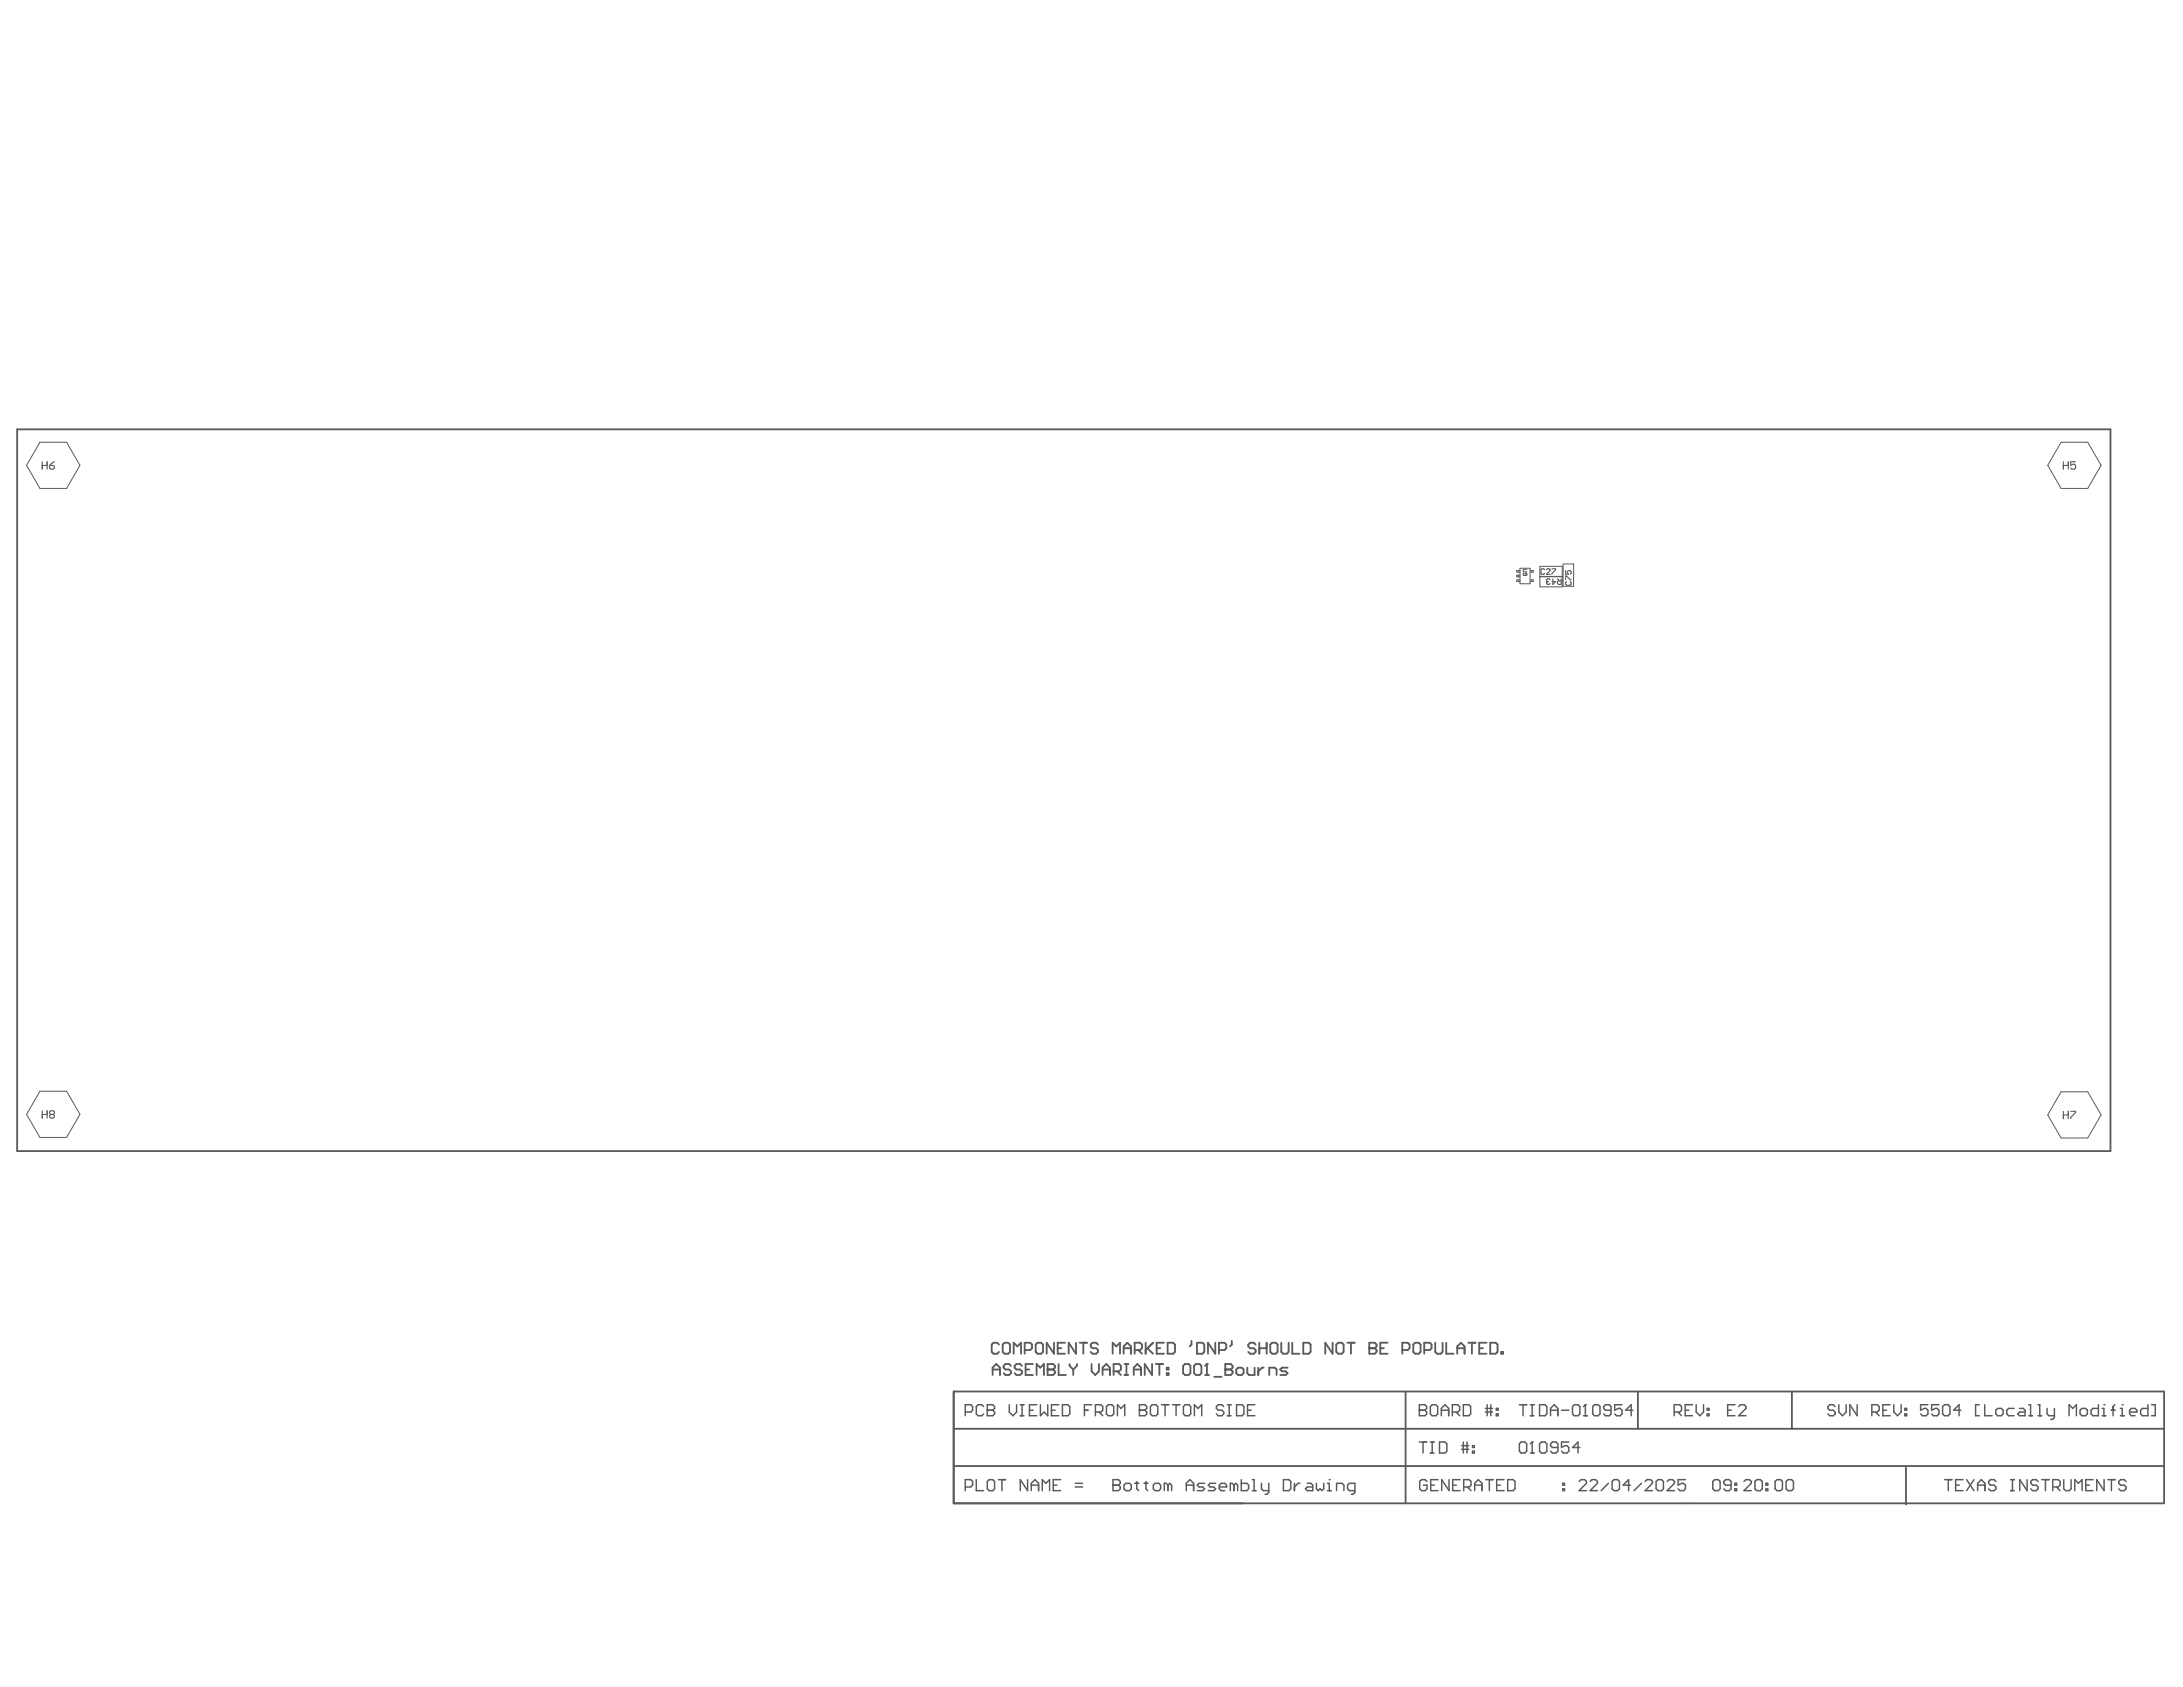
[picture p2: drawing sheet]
<svg xmlns="http://www.w3.org/2000/svg" width="279mm" height="216mm" viewBox="0 0 279 216" stroke-linecap="round" stroke-linejoin="round" font-family="sans-serif">
<g fill="none" stroke="#5a5a5a" stroke-width=".23">
<path d="M2.2 54.9h267.9v92.4h-267.9zM122.1 178.1h154.9v14.3h-154.9zM127 176v-1l.5-.4 .5 .4v1M127 175.3h1M127.9 172.1l-.3-.3h-.4l-.3 .3v.9l.3 .2h.4l.3-.2M128.3 172.1l.3-.3h.4l.3 .3v.9l-.3 .2h-.4l-.3-.2zM129.4 174.8l-.2-.2h-.5l-.2 .2v.2l.2 .3h.5l.2 .2v.2l-.2 .3h-.5l-.2-.3M129.7 173.2v-1.4l.5 .5 .5-.5v1.4M130.8 174.8l-.2-.2h-.5l-.2 .2v.2l.2 .3h.5l.2 .2v.2l-.2 .3h-.5l-.2-.3M131.1 172.8h.8l.2-.3v-.4l-.2-.3h-.8v1.4M131.3 175.3h.4M132.2 174.6h-.9v1.4h.9"/>
<path d="M132.6 172.1l.2-.3h.5l.2 .3v.9l-.2 .2h-.5l-.2-.2zM132.7 176v-1.4l.4 .4 .5-.4v1.4M134.1 175.3h.1M134.1 175.3h.7M134.1 174.6h.7l.2 .2v.2l-.2 .3 .2 .2v.2l-.2 .3h-.7zM134.9 171.8v1.4l-.9-1.4v1.4M135.4 172.5h.4M135.5 174.6v1.4h.9M136.3 171.8h-.9v1.4h.9M136.9 174.6v.2l.5 .5M137.4 175.3v.7M137.7 171.8v1.4l-.9-1.4v1.4"/>
<path d="M137.8 174.6v.2l-.4 .5M138.2 171.8h.9M138.7 171.8v1.4M139.7 174.6v.9l.5 .5 .4-.5v-.9M140.5 172.1l-.2-.3h-.5l-.2 .3v.2l.2 .2h.5l.2 .3v.2l-.2 .2h-.5l-.2-.2M141.1 175.3h1M141.1 176v-1l.5-.4 .5 .4v1M142.4 173.2v-1.4l.5 .5 .4-.5v1.4M142.5 175.5h.7l.3-.2v-.5l-.3-.2h-.7v1.4M143 175.5l.5 .5M143.8 173.2v-.9l.5-.5 .5 .5v.9M143.8 172.5h1"/>
<path d="M143.9 174.6h.5M143.9 176h.5M144.2 174.6v1.4M145.1 175.3h.9M145.1 176v-1l.5-.4 .4 .4v1M145.2 172.8h.7l.3-.3v-.4l-.3-.3h-.7v1.4M145.7 172.8l.5 .4M146.6 171.8v1.4M146.9 172.5l.7 .7M147.5 174.6v1.4l-1-1.4v1.4M147.6 171.8l-1 1M147.9 174.6h1"/>
<path d="M148 172.5h.5M148.4 174.6v1.4M149 171.8h-1v1.4h1M149.3 175h.3v.3h-.3zM149.3 175.7h.3v.3h-.3zM149.4 171.8h.7l.3 .3v.9l-.3 .2h-.7zM151.4 174.8l.3-.2h.4l.3 .2v.9l-.3 .3h-.4l-.3-.3zM152.5 171.6v.5l-.2 .2M152.8 174.8l.3-.2h.4l.3 .2v.9l-.3 .3h-.4l-.3-.3zM153.2 171.8h.7l.2 .3v.9l-.2 .2h-.7zM154.2 176h.5M154.5 174.6h.1"/>
<path d="M154.5 174.6v1.4M154.5 174.6l-.3 .2M155.4 176.2h1M155.5 171.8v1.4l-.9-1.4v1.4M156 172.8h.7l.3-.3v-.4l-.3-.3h-.7v1.4M156.8 175.3h.1M156.8 175.3h.7M156.8 174.6h.7l.3 .2v.2l-.3 .3 .3 .2v.2l-.3 .3h-.7zM157.7 171.6v.5l-.3 .2M158.2 175.3l.3-.3h.4l.3 .3v.4l-.3 .3h-.4l-.3-.3zM159.6 175v.7l.3 .3h.7v-1M160.7 172.1l-.2-.3h-.5l-.2 .3v.2l.2 .2h.5l.2 .3v.2l-.2 .2h-.5l-.2-.2"/>
<path d="M161 175v1M161.2 172.5h.9M161.2 171.8v1.4M161.7 175h-.2l-.5 .5M162.1 171.8v1.4M162.4 176v-1h.8l.2 .3v.7M162.6 172.1l.2-.3h.5l.2 .3v.9l-.2 .2h-.5l-.2-.2zM164 171.8v1.2l.2 .2h.5l.2-.2v-1.2M164.8 175h-.7l-.2 .3 .2 .2h.5l.2 .2-.2 .3h-.7M165.4 171.8v1.4h.9M166.8 171.8h.7l.2 .3v.9l-.2 .2h-.7zM170.6 171.8v1.4l-1-1.4v1.4"/>
<path d="M171.3 171.8h.4l.3 .3v.9l-.3 .2h-.4l-.3-.2v-.9zM172.4 171.8h1M172.9 171.8v1.4M175.3 172.5h.1M175.3 171.8h.7l.2 .3v.2l-.2 .2 .2 .3v.2l-.2 .2h-.7zM175.3 172.5h.7M176.7 172.5h.4M177.6 171.8h-.9v1.4h.9M179.5 172.8h.7l.2-.3v-.4l-.2-.3h-.7v1.4M179.9 178.1v14.3M180.9 172.1l.2-.3h.5l.2 .3v.9l-.2 .2h-.5l-.2-.2zM182.3 172.8h.7l.2-.3v-.4l-.2-.3h-.7v1.4"/>
<path d="M183.7 171.8v1.2l.2 .2h.5l.2-.2v-1.2M185.1 171.8v1.4h.9M186.5 172.5h.9M186.5 173.2v-.9l.5-.5 .4 .5v.9M187.9 171.8h1M188.4 171.8v1.4M189.3 172.5h.5M190.3 171.8h-1v1.4h1M190.7 171.8h.7l.3 .3v.9l-.3 .2h-.7zM192.1 173h.3v.2h-.3zM209.6 178.1v4.8M229.3 178.1v4.8"/>
<path d="M122.1 187.6h154.8M122.1 182.9h154.9M243.9 187.8v4.7"/>
</g>
<g fill="none" stroke="#5a5a5a" stroke-width=".13">
<path d="M5.1 56.6h3.4l1.7 3-1.7 2.9h-3.4l-1.7-2.9zM263.8 56.6h3.4l1.7 3-1.7 2.9h-3.4l-1.7-2.9zM194.5 73.6h-.4v.2h.4M194.5 73h-.4v.2h.4M194.5 74.2h-.4v.2h.4M194.5 72.7h1.3v2h-1.3zM195 73.3v.1v.3h.3l.1-.3-.1-.1-.1 .1v.3M195.4 72.9h-.4v.1v.2h.4M195.8 73h.4v.2h-.4M195.8 74.2h.4v.2h-.4M197.1 72.5h2.8v2.6h-2.8zM197.1 73.8h2.8"/>
<path d="M200.1 72.2h1.3v2.8h-1.3zM5.1 139.7h3.4l1.7 2.9-1.7 3h-3.4l-1.7-3zM263.8 139.7h3.4l1.7 3-1.7 2.9h-3.4l-1.7-2.9z"/>
</g>
<g fill="none" stroke="#5a5a5a" stroke-width=".14">
<path d="M5.4 59.6h.6M5.4 59.1v.9M6 59.1v.9M6.3 59.6h.5l.2 .1v.2l-.2 .1h-.3l-.2-.1zM7 59.1l-.7 .5M264.1 59.1v.9M264.1 59.6h.6M264.7 59.1v.9M265.7 59.1h-.7v.5l.3-.2h.2l.2 .2v.3l-.2 .1h-.3l-.2-.1M197.7 72.9l-.1-.1h-.3l-.1 .1v.5l.1 .1h.3l.1-.1M197.9 74.6h.1M197.9 72.9l.1-.1h.3l.1 .1v.1l-.5 .5h.5"/>
<path d="M197.9 74.6l.1 .2h.3l.1-.1M198 74.4h.2M198 74.4l-.1 .2M198.4 74.2l-.1-.1h-.3l-.1 .1 .1 .2M198.6 72.8h.5v.1l-.5 .5v.1M198.8 74.1v.7l.3-.4h-.5M199.3 74.1l.3 .2M199.8 74.1v.7h-.3l-.2-.1v-.3l.2-.1h.3M200.4 73v.5h.3l-.1-.2 .1-.3h.3l.1 .1v.3l-.1 .1M200.4 74.2v-.5h.1l.5 .5h.1M200.5 74.4l-.1 .1v.3l.1 .1h.5l.1-.1v-.3l-.1-.1M5.4 142.2v.9"/>
<path d="M5.4 142.6h.6M6 142.2v.9M6.5 142.6h.3M6.5 142.6l-.2-.1v-.2l.2-.1h.3l.2 .1v.2l-.2 .1M6.5 142.6l-.2 .2v.1l.2 .2h.3l.2-.2v-.1l-.2-.2M264.1 142.2v1M264.1 142.7h.6M264.7 142.2v1M265 142.2h.7v.2l-.7 .6v.2"/>
</g>
<g fill="none" stroke="#5a5a5a" stroke-width=".19">
<path d="M126.4 179.8h.7l.2 .2v.2l-.2 .3 .2 .2v.2l-.2 .3h-.7zM129.2 179.8v.9l.4 .5 .5-.5v-.9M130.6 179.8h.5M130.8 179.8v1.4M132.7 179.8h-.9v1.4h.9M133.2 179.8v1.4l.4-.5 .5 .5v-1.4M135.5 179.8h-.9v1.4h.9M136 179.8h.7l.2 .2v.9l-.2 .3h-.7zM139.7 179.8h-.9v1.4M145.8 179.8h.7l.3 .2v.2l-.3 .3 .3 .2v.2l-.3 .3h-.7zM148.6 179.8h1M149.1 179.8v1.4"/>
<path d="M150.1 179.8h.9M150.5 179.8v1.4M157.1 179.8h.5M157.3 179.8v1.4M158.3 179.8h.7l.2 .2v.9l-.2 .3h-.7zM160.6 179.8h-.9v1.4h.9M181.7 179.8h.7l.2 .2v.2l-.2 .3 .2 .2v.2l-.2 .3h-.7zM187.3 179.8h.7l.2 .2v.9l-.2 .3h-.7zM190.3 179.8v1.4M190.8 179.8v1.4M194.5 179.8h.9M194.9 179.8v1.4"/>
<path d="M195.9 179.8h.4M196.1 179.8v1.4M197 179.8h.7l.3 .2v.9l-.3 .3h-.7zM202.9 179.8h.1M202.9 179.8v1.4M202.9 179.8l-.2 .2M207.6 179.8h-.9v.7l.4-.3h.3l.2 .3v.4l-.2 .3h-.5l-.2-.3M216.6 179.8h-.9v1.4h.9M217.1 179.8v.9l.5 .5 .4-.5v-.9M222.1 179.8h-1v1.4h1M235.4 179.8v.9l.4 .5 .5-.5v-.9M237.7 179.8v1.4l-.9-1.4v1.4"/>
<path d="M241.9 179.8h-.9v1.4h.9M242.4 179.8v.9l.5 .5 .4-.5v-.9M246.8 179.8h-1v.7l.5-.3h.2l.3 .3v.4l-.3 .3h-.4l-.3-.3M248.2 179.8h-1v.7l.5-.3h.2l.3 .3v.4l-.3 .3h-.4l-.3-.3M253.3 179.8h-.4v1.4h.4M254 179.8v1.4h1M259.7 179.8h.2v1.4M260.8 179.8h.3v1.4M268.6 179.8v1.4h-.7l-.3-.3v-.4l.3-.3h.7M269.3 179.8h.1M270.7 179.8l-.3 .2v1.2M271.6 179.8h.1"/>
<path d="M274.9 179.8v1.4h-.7l-.2-.3v-.4l.2-.3h.7M275.4 179.8h.4v1.4h-.4M123.5 180.7h.7l.3-.2v-.5l-.3-.2h-.7v1.4M123.5 190.3h.7l.3-.2v-.5l-.3-.2h-.7v1.4M125 189.4v1.4h.9M125.9 180l-.2-.2h-.5l-.2 .2v.9l.2 .3h.5l.2-.3M126.4 180.5h.1M126.4 180.5h.7M126.4 189.6l.2-.2h.5l.2 .2v.9l-.2 .3h-.5l-.2-.3zM127.8 189.4h.9M128.2 189.4v1.4M130.6 181.2h.5"/>
<path d="M131.5 189.4v1.4l-.9-1.4v1.4M131.8 180.5h.4M132 190.8v-1l.5-.4 .4 .4v1M132 190.1h.9M133.4 190.8v-1.4l.5 .4 .4-.4v1.4M134.6 180.5h.4M134.8 190.1h.5M135.7 189.4h-.9v1.4h.9M137.6 190.3h1M137.6 189.8h1M138.8 180.5h.5M140.2 180.7h.7l.2-.2v-.5l-.2-.2h-.7v1.4"/>
<path d="M140.7 180.7l.4 .5M141.6 180l.2-.2h.5l.2 .2v.9l-.2 .3h-.5l-.2-.3zM142.4 190.1h.1M142.4 189.4h.8l.2 .2v.2l-.2 .3 .2 .2v.2l-.2 .3h-.8zM142.4 190.1h.8M143 181.2v-1.4l.5 .4 .5-.4v1.4M143.9 190.1l.2-.3h.5l.2 .3v.4l-.2 .3h-.5l-.2-.3zM145.3 189.8h.4M145.5 189.6v.9l.2 .3M145.8 180.5h.1M145.8 180.5h.7M146.4 189.8h.5"/>
<path d="M146.7 189.6v.9l.2 .3M147.2 180l.3-.2h.4l.3 .2v.9l-.3 .3h-.4l-.3-.3zM147.6 190.1l.2-.3h.5l.2 .3v.4l-.2 .3h-.5l-.2-.3zM149.5 190.1l-.2-.3h-.3v1M149.5 190.1v.7M149.5 190.1l.2-.3 .3 .3v.7M151.5 180l.2-.2h.5l.2 .2v.9l-.2 .3h-.5l-.2-.3zM151.8 190.1h1M151.8 190.8v-1l.5-.4 .5 .4v1M152.9 181.2v-1.4l.4 .4 .5-.4v1.4M154.2 189.8h-.7l-.3 .3 .3 .2h.4l.3 .2-.3 .3h-.7M155.6 189.8h-.7l-.3 .3 .3 .2h.5l.2 .2-.2 .3h-.8"/>
<path d="M156.1 190.3h.9v-.2l-.2-.3h-.5l-.2 .3v.4l.2 .3h.5M156.6 180l-.2-.2h-.5l-.2 .2v.2l.2 .3h.5l.2 .2v.2l-.2 .3h-.5l-.2-.3M157.1 181.2h.5M157.9 190.1l-.2-.3h-.2v1M157.9 190.1v.7M157.9 190.1l.3-.3 .2 .3v.7M158.9 189.4v1.4h.7l.2-.3v-.4l-.2-.3h-.7M159.7 180.5h.4M160.3 189.4h.2v1.4M160.3 190.8h.4M161.4 189.8v.7l.3 .3h.7M162.4 189.8v1.2l-.2 .2h-.3"/>
<path d="M164.3 189.4h.7l.2 .2v.9l-.2 .3h-.7zM165.7 189.8v1M166.4 189.8h-.3l-.4 .5M167.3 189.8h.5l.2 .3v.7h-.7l-.2-.3 .2-.2h.7M168.5 189.8v.7l.2 .3 .3-.3 .2 .3 .2-.3v-.7M169.9 190.8h.5M169.9 189.8h.2v1M170.1 189.4h.1M171.1 190.8v-1h.7l.2 .3v.7M173.4 190.8h-.7l-.2-.3v-.4l.2-.3h.7v1.2l-.2 .2h-.3M181.7 180.5h.1M181.7 184.5h.9"/>
<path d="M181.7 180.5h.7M182.1 184.5v1.5M182.6 189.6l-.2-.2h-.5l-.2 .2v.9l.2 .3h.5l.2-.3v-.4h-.4M183.1 184.5h.4M183.1 186h.4M183.1 180l.2-.2h.5l.2 .2v.9l-.2 .3h-.5l-.2-.3zM183.1 190.1h.5M183.3 184.5v1.5M184.1 189.4h-1v1.4h1M184.2 184.5h.7l.3 .3v.9l-.3 .3h-.7zM184.5 180.5h.9M184.5 181.2v-1l.4-.4 .5 .4v1"/>
<path d="M185.5 189.4v1.4l-1-1.4v1.4M185.9 180.7h.7l.2-.2v-.5l-.2-.2h-.7v1.4M185.9 190.1h.5M186.4 180.7l.4 .5M186.9 189.4h-1v1.4h1M187.1 185h.9M187.1 185.5h.9M187.3 184.5v1.5M187.3 190.3h.7l.3-.2v-.5l-.3-.2h-.7v1.4M187.8 184.5v1.5M187.8 190.3l.5 .5M188.5 185.7h.2v.3h-.2z"/>
<path d="M188.5 185h.2v.3h-.2zM188.7 190.1h1M188.7 190.8v-1l.5-.4 .5 .4v1M190.1 180.2h.9M190.1 180.7h.9M190.2 189.4h.9M190.6 189.4v1.4M191.5 180.2h.2v.3h-.2zM191.5 180.9h.2v.3h-.2zM191.6 190.1h.4M192.5 189.4h-.9v1.4h.9M193 189.4h.7l.2 .2v.9l-.2 .3h-.7z"/>
<path d="M194.5 184.8l.2-.3h.5l.2 .3v.9l-.2 .3h-.5l-.2-.3zM195.9 186h.4M195.9 181.2h.4M196.1 184.5h.1M196.1 184.5v1.5M196.1 184.5l-.2 .3M197.3 184.5h.4l.3 .3v.9l-.3 .3h-.4l-.3-.3v-.9zM198.4 181.2v-1l.5-.4 .5 .4v1M198.4 180.5h1M199.4 185.3h-.7l-.3-.3v-.2l.3-.3h.5l.2 .3v.9l-.2 .3h-.5l-.3-.3M199.9 180.5h.9M200 190.5h.2v.3h-.2z"/>
<path d="M200 189.8h.2v.3h-.2zM200.8 184.5h-.9v.8l.4-.3h.3l.2 .3v.4l-.2 .3h-.5l-.2-.3M201.3 180l.2-.2h.5l.2 .2v.9l-.2 .3h-.5l-.2-.3zM202.1 189.6l.2-.2h.5l.2 .2v.2l-.9 1h.9M202.2 185.3h-.9l.7-.8v1.5M202.7 181.2h.4M203.5 189.6l.3-.2h.4l.3 .2v.2l-1 1h1M203.8 180l.3-.2h.4l.3 .2v.9l-.3 .3h-.4l-.3-.3zM205.9 189.8l-1 1M206.2 180.5h-.7l-.2-.3v-.2l.2-.2h.5l.2 .2v.9l-.2 .3h-.5l-.2-.3M206.3 189.6l.3-.2h.4l.3 .2v.9l-.3 .3h-.4l-.3-.3zM208.7 190.1h-1l.7-.7v1.4"/>
<path d="M209 180.5h-.9l.7-.7v1.4M210.1 189.8l-1 1M210.6 189.6l.2-.2h.5l.2 .2v.2l-.9 1h.9M212 189.6l.2-.2h.5l.2 .2v.9l-.2 .3h-.5l-.2-.3zM213.4 189.6l.2-.2h.5l.2 .2v.2l-.9 1h.9M214.3 180.7h.7l.2-.2v-.5l-.2-.2h-.7v1.4M214.7 180.7l.5 .5M215.7 180.5h.5M215.7 189.4h-.9v.7l.4-.3h.3l.2 .3v.4l-.2 .3h-.5l-.2-.3M218.5 180.2h.2v.3h-.2zM218.5 180.9h.2v.3h-.2zM219.2 189.6l.3-.2h.4l.3 .2v.9l-.3 .3h-.4l-.3-.3z"/>
<path d="M221.1 180.5h.5M221.6 190.1h-.7l-.3-.3v-.2l.3-.2h.4l.3 .2v.9l-.3 .3h-.4l-.3-.3M222 190.5h.3v.3h-.3zM222 189.8h.3v.3h-.3zM222.5 180l.3-.2h.4l.3 .2v.2l-1 1h1M223.2 189.6l.2-.2h.5l.2 .2v.2l-.9 1h.9M224.6 189.6l.2-.2h.5l.3 .2v.9l-.3 .3h-.5l-.2-.3zM226 190.5h.3v.3h-.3zM226 189.8h.3v.3h-.3zM227.2 189.6l.2-.2h.5l.2 .2v.9l-.2 .3h-.5l-.2-.3zM228.6 189.6l.2-.2h.5l.2 .2v.9l-.2 .3h-.5l-.2-.3zM234.9 180l-.3-.2h-.4l-.3 .2v.2l.3 .3h.4l.3 .2v.2l-.3 .3h-.4l-.3-.3"/>
<path d="M239.6 180.7h.7l.2-.2v-.5l-.2-.2h-.7v1.4M240 180.7l.5 .5M241 180.5h.5M243.8 180.2h.2v.3h-.2zM243.8 180.9h.2v.3h-.2zM248.6 180l.3-.2h.4l.3 .2v.9l-.3 .3h-.4l-.3-.3zM248.9 189.4h.9M249.4 189.4v1.4M250.3 190.1h.5M251 180.5h-1l.7-.7v1.4M251.2 189.4h-.9v1.4h.9M251.7 189.4l.9 1.4"/>
<path d="M252.6 189.4l-.9 1.4M253.1 190.1h1M253.1 190.8v-1l.5-.4 .5 .4v1M255.4 180.5l.3-.3h.4l.3 .3v.4l-.3 .3h-.4l-.3-.3zM255.5 189.6l-.3-.2h-.4l-.3 .2v.2l.3 .3h.4l.3 .2v.2l-.3 .3h-.4l-.3-.3M257.3 189.4h.5M257.3 190.8h.5M257.6 189.4v1.4M257.8 180.2h-.7l-.3 .3v.4l.3 .3h.7M258.5 180.2h.5l.2 .3v.7h-.7l-.2-.3 .2-.2h.7M259.4 189.4v1.4l-.9-1.4v1.4M259.7 181.2h.4"/>
<path d="M260.8 181.2h.5M260.9 189.6l-.3-.2h-.4l-.3 .2v.2l.3 .3h.4l.3 .2v.2l-.3 .3h-.4l-.3-.3M261.3 189.4h1M261.8 189.4v1.4M262 180.2v.7l.2 .3h.7M262.7 190.3h.7l.3-.2v-.5l-.3-.2h-.7v1.4M262.9 180.2v1.2l-.2 .3h-.2M263.2 190.3l.5 .5M264.1 189.4v1.1l.3 .3h.4l.3-.3v-1.1M264.8 181.2v-1.4l.5 .4 .5-.4v1.4M265.5 190.8v-1.4l.5 .4 .5-.4v1.4M266.2 180.5l.3-.3h.4l.3 .3v.4l-.3 .3h-.4l-.3-.3z"/>
<path d="M267 190.1h.4M267.9 189.4h-.9v1.4h.9M269 180.2h.3v1M269 181.2h.5M269.3 189.4v1.4l-.9-1.4v1.4M269.8 189.4h.9M270.2 180.5h.5M270.2 189.4v1.4M271.4 180.2h.2v1M271.4 181.2h.5M272.1 189.6l-.2-.2h-.5l-.2 .2v.2l.2 .3h.5l.2 .2v.2l-.2 .3h-.5l-.2-.3M272.6 180.7h.9v-.2l-.2-.3h-.5l-.2 .3v.4l.2 .3h.5"/>
</g>
</svg>
